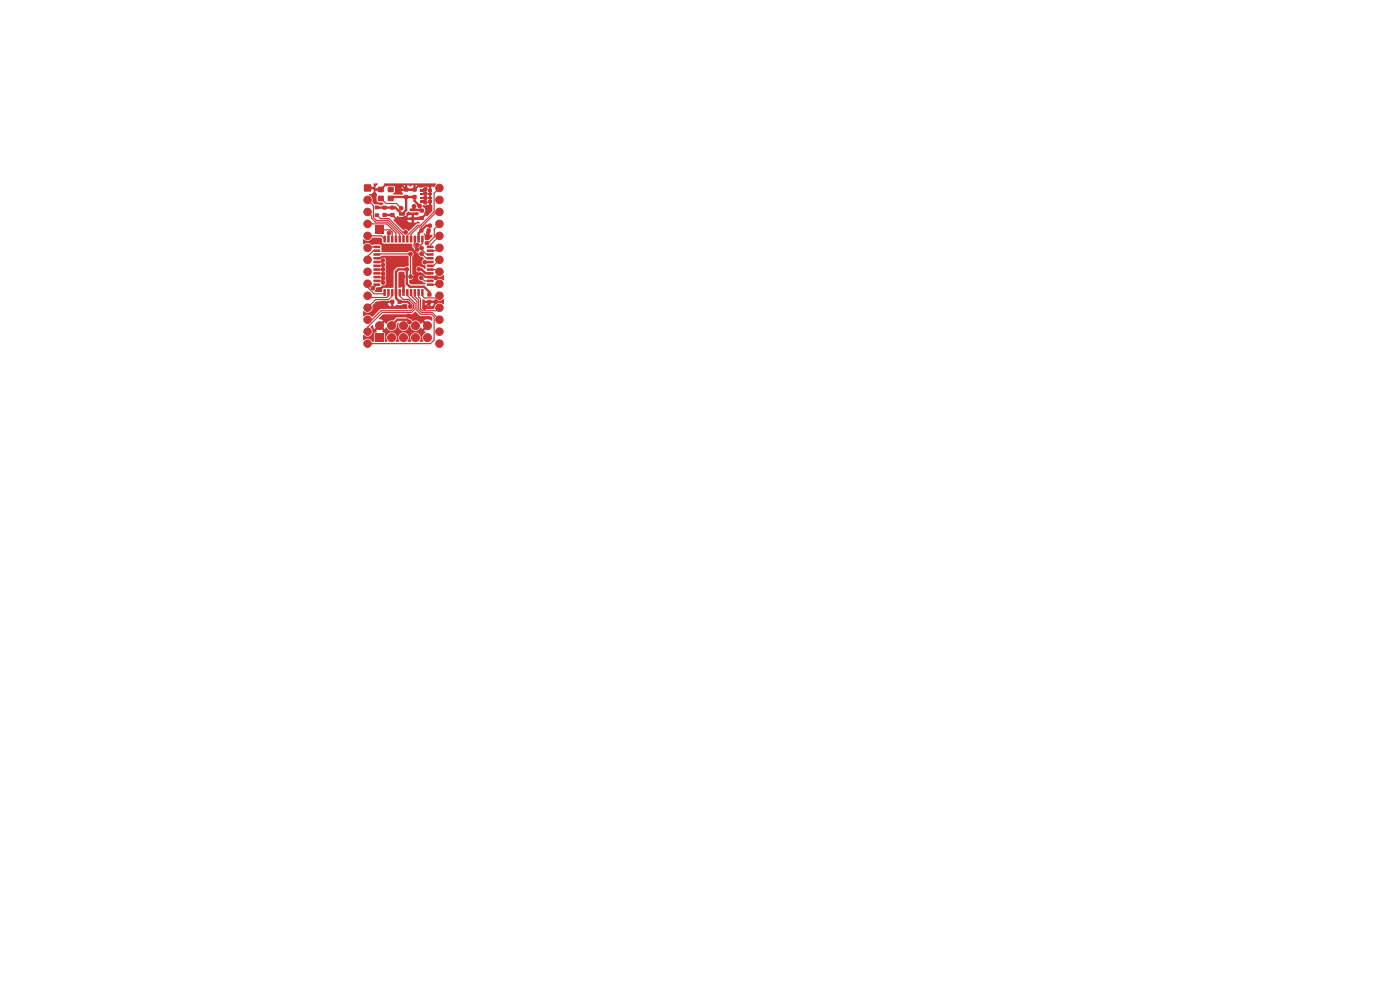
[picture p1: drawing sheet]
<svg xmlns="http://www.w3.org/2000/svg" width="297mm" height="210mm" viewBox="0 0 297 210" stroke-linecap="round" stroke-linejoin="round" font-family="sans-serif">
<g fill="#c83434">
<path d="M82.3 41.6h1.2v1h-1.2z"/>
<path d="M80.2 41.6h1.2v1h-1.2z"/>
<path d="M80.2 39.7h1.2v1h-1.2z"/>
<path d="M82.3 39.7h1.2v1h-1.2z"/>
<path d="M89 48.5h.8v.8h-.8z"/>
<path d="M90.6 48.5h.7v.8h-.7z"/>
<path d="M90.7 62.1h.8v.8h-.8z"/>
<path d="M90.7 63.7h.8v.7h-.8z"/>
<path d="M84.4 63.6h.8v.8h-.8z"/>
<path d="M82.8 63.6h.8v.8h-.8z"/>
<path d="M85.8 41.4h.8v.8h-.8z"/>
<path d="M85.8 39.9h.8v.7h-.8z"/>
<path d="M82.8 45.2h.9v.8h-.9z"/>
<path d="M82.8 43.7h.9v.7h-.9z"/>
<path d="M87.5 39.9h.9v.7h-.9z"/>
<path d="M87.5 41.4h.9v.8h-.9z"/>
<path d="M79.5 43.7h.9v.6h-.9z"/>
<path d="M79.5 45.3h.9v.7h-.9z"/>
<path d="M90.9 42.5h.8v.5h-.8z"/>
<path d="M90.9 41.7h.8v.4h-.8z"/>
<path d="M90.9 40.9h.8v.4h-.8z"/>
<path d="M90.9 40.1h.8v.5h-.8z"/>
<path d="M89.1 40.1h.8v.5h-.8z"/>
<path d="M89.1 40.9h.8v.4h-.8z"/>
<path d="M89.1 41.7h.8v.4h-.8z"/>
<path d="M89.1 42.5h.8v.5h-.8z"/>
<path d="M79.7 70.8h1.7v1.7h-1.7z"/>
</g>
<g fill="#c83434" stroke="#c83434" stroke-width=".21">
<circle cx="80.5" cy="69.1" r=".85"/>
<circle cx="83.1" cy="71.6" r=".85"/>
<circle cx="83.1" cy="69.1" r=".85"/>
<circle cx="85.6" cy="71.6" r=".85"/>
<circle cx="85.6" cy="69.1" r=".85"/>
<circle cx="88.1" cy="71.6" r=".85"/>
<circle cx="88.1" cy="69.1" r=".85"/>
<circle cx="90.7" cy="71.6" r=".85"/>
<circle cx="90.7" cy="69.1" r=".85"/>
</g>
<g fill="#c83434">
<path d="M79.2 52.1h1.4l.1 .5h-1.4z"/>
<path d="M79.2 52.9h1.4l.1 .5h-1.4z"/>
<path d="M79.2 53.7h1.4l.1 .5h-1.4z"/>
<path d="M79.2 54.5h1.4l.1 .5h-1.4z"/>
<path d="M79.2 55.3h1.4l.1 .5h-1.4z"/>
<path d="M79.2 56.1h1.4l.1 .5h-1.4z"/>
<path d="M79.2 56.9h1.4l.1 .5h-1.4z"/>
<path d="M79.2 57.7h1.4l.1 .5h-1.4z"/>
<path d="M79.2 58.5h1.4l.1 .5h-1.4z"/>
<path d="M79.2 59.3h1.4l.1 .5h-1.4z"/>
<path d="M79.2 60.1h1.4l.1 .5h-1.4z"/>
<path d="M81.4 61.3l.5 .1-.1 1.4-.5-.1z"/>
<path d="M82.2 61.3l.5 .1-.1 1.4-.5-.1z"/>
<path d="M83 61.3l.5 .1-.1 1.4-.5-.1z"/>
<path d="M83.8 61.3l.5 .1-.1 1.4-.5-.1z"/>
<path d="M84.6 61.3l.5 .1-.1 1.4-.5-.1z"/>
<path d="M85.4 61.3l.5 .1-.1 1.4-.5-.1z"/>
<path d="M86.2 61.3l.5 .1-.1 1.4-.5-.1z"/>
<path d="M87 61.3l.5 .1-.1 1.4-.5-.1z"/>
<path d="M87.8 61.3l.5 .1-.1 1.4-.5-.1z"/>
<path d="M88.6 61.3l.5 .1-.1 1.4-.5-.1z"/>
<path d="M89.4 61.3l.5 .1-.1 1.4-.5-.1z"/>
<path d="M90.6 60.1h1.3l.1 .5h-1.4z"/>
<path d="M90.6 59.3h1.3l.1 .5h-1.4z"/>
<path d="M90.6 58.5h1.3l.1 .5h-1.4z"/>
<path d="M90.6 57.7h1.3l.1 .5h-1.4z"/>
<path d="M90.6 56.9h1.3l.1 .5h-1.4z"/>
<path d="M90.6 56.1h1.3l.1 .5h-1.4z"/>
<path d="M90.6 55.3h1.3l.1 .5h-1.4z"/>
<path d="M90.6 54.5h1.3l.1 .5h-1.4z"/>
<path d="M90.6 53.7h1.3l.1 .5h-1.4z"/>
<path d="M90.6 52.9h1.3l.1 .5h-1.4z"/>
<path d="M90.6 52.1h1.3l.1 .5h-1.4z"/>
<path d="M89.4 50l.5 .1-.1 1.3h-.5z"/>
<path d="M88.6 50l.5 .1-.1 1.3h-.5z"/>
<path d="M87.8 50l.5 .1-.1 1.3h-.5z"/>
<path d="M87 50l.5 .1-.1 1.3h-.5z"/>
<path d="M86.2 50l.5 .1-.1 1.3h-.5z"/>
<path d="M85.4 50l.5 .1-.1 1.3h-.5z"/>
<path d="M84.6 50l.5 .1-.1 1.3h-.5z"/>
<path d="M83.8 50l.5 .1-.1 1.3h-.5z"/>
<path d="M83 50l.5 .1-.1 1.3h-.5z"/>
<path d="M82.2 50l.5 .1-.1 1.3h-.5z"/>
<path d="M81.4 50l.5 .1-.1 1.3h-.5z"/>
<path d="M89.1 44.3h.8v.8h-.8z"/>
<path d="M89.1 45.8h.8v.8h-.8z"/>
<path d="M77.3 39.1h1.4v1.5h-1.4z"/>
</g>
<g fill="#c83434" stroke="#c83434" stroke-width=".21">
<circle cx="78" cy="42.4" r=".8"/>
<circle cx="78" cy="45" r=".8"/>
<circle cx="78" cy="47.5" r=".8"/>
<circle cx="78" cy="50" r=".8"/>
<circle cx="78" cy="52.6" r=".8"/>
<circle cx="78" cy="55.1" r=".8"/>
<circle cx="78" cy="57.7" r=".8"/>
<circle cx="78" cy="60.2" r=".8"/>
<circle cx="78" cy="62.7" r=".8"/>
<circle cx="78" cy="65.3" r=".8"/>
<circle cx="78" cy="67.8" r=".8"/>
<circle cx="78" cy="70.4" r=".8"/>
<circle cx="78" cy="72.9" r=".8"/>
<circle cx="93.2" cy="72.9" r=".8"/>
<circle cx="93.2" cy="70.4" r=".8"/>
<circle cx="93.2" cy="67.8" r=".8"/>
<circle cx="93.2" cy="65.3" r=".8"/>
<circle cx="93.2" cy="62.7" r=".8"/>
<circle cx="93.2" cy="60.2" r=".8"/>
<circle cx="93.2" cy="57.7" r=".8"/>
<circle cx="93.2" cy="55.1" r=".8"/>
<circle cx="93.2" cy="52.6" r=".8"/>
<circle cx="93.2" cy="50" r=".8"/>
<circle cx="93.2" cy="47.5" r=".8"/>
<circle cx="93.2" cy="45" r=".8"/>
<circle cx="93.2" cy="42.4" r=".8"/>
<circle cx="93.2" cy="39.9" r=".8"/>
</g>
<g fill="#c83434">
<path d="M86.9 46.1h1.2l.1 .5-1.2 .1z"/>
<path d="M86.9 44.2h1.2l.1 .5-1.2 .1z"/>
<path d="M84.7 45.2h1.2v.5h-1.2z"/>
<path d="M81.2 45.2h.8v.8h-.8z"/>
<path d="M81.2 43.7h.8v.7h-.8z"/>
<path d="M79.7 47.9h1.7v1.7h-1.7z"/>
</g>
<g fill="#c83434" stroke="#c83434" stroke-width=".21">
<circle cx="90.1" cy="65.3" r=".4"/>
<circle cx="92.5" cy="64" r=".4"/>
<circle cx="92.5" cy="58.9" r=".4"/>
<circle cx="88.1" cy="54.9" r=".4"/>
<circle cx="85.5" cy="52.8" r=".4"/>
<circle cx="85.1" cy="44.2" r=".4"/>
<circle cx="82.5" cy="49.4" r=".4"/>
<circle cx="78.9" cy="51.3" r=".4"/>
<circle cx="86.9" cy="68.3" r=".4"/>
<circle cx="90.5" cy="45.2" r=".4"/>
<circle cx="87.8" cy="43.8" r=".4"/>
<circle cx="91.2" cy="47.9" r=".4"/>
<circle cx="83" cy="52.8" r=".4"/>
<circle cx="90.6" cy="50.3" r=".4"/>
<circle cx="90.6" cy="51.6" r=".4"/>
<circle cx="87.1" cy="53.9" r=".4"/>
<circle cx="89" cy="43.7" r=".4"/>
<circle cx="85.9" cy="46.3" r=".4"/>
<circle cx="85.5" cy="54.9" r=".4"/>
<circle cx="85.5" cy="58.7" r=".4"/>
<circle cx="86.3" cy="57.1" r=".4"/>
<circle cx="87.1" cy="58.7" r=".4"/>
<circle cx="86" cy="49.3" r=".4"/>
<circle cx="88.8" cy="57.1" r=".4"/>
<circle cx="88.1" cy="58.9" r=".4"/>
<circle cx="89.4" cy="58.9" r=".4"/>
<circle cx="82.3" cy="58.9" r=".4"/>
<circle cx="80.4" cy="64.5" r=".4"/>
<circle cx="86.7" cy="67" r=".4"/>
<circle cx="87" cy="65" r=".4"/>
<circle cx="79.1" cy="61.1" r=".4"/>
<circle cx="81.3" cy="59.9" r=".4"/>
<circle cx="81.3" cy="59" r=".4"/>
<circle cx="89.4" cy="53.8" r=".4"/>
<circle cx="89.4" cy="52.6" r=".4"/>
<circle cx="88.5" cy="52.9" r=".4"/>
<circle cx="88.5" cy="52" r=".4"/>
<circle cx="90.1" cy="55.6" r=".4"/>
<circle cx="81.2" cy="55.3" r=".4"/>
<circle cx="81.3" cy="56.2" r=".4"/>
<circle cx="81.3" cy="58.1" r=".4"/>
<circle cx="81.3" cy="57.1" r=".4"/>
<circle cx="90.2" cy="40.1" r=".4"/>
<circle cx="90.2" cy="41" r=".4"/>
<circle cx="90.2" cy="42.9" r=".4"/>
<circle cx="90.2" cy="42" r=".4"/>
</g>
<g fill="none" stroke="#c83434" stroke-width=".25">
<path d="M93.2 39.9l-1.1 1.1v3.9l-2.9 2.9h-.6l-2.2 2.2v.7M78 50h2.9l.7 .7M78 45l.9 .8v.5l.8 .8h2.5l2.6 2.6v1M78 47.5h4l2 1.9v1.3M78 42.4l1.2 1.3v2.5l.6 .5h2.6l3.2 3.3v.7M78.2 52.4h1.7M79.9 59.6h1l.4 .3M79.9 58.8h1.2l.2 .2M79.9 53.2h-.7l-1.2 1.2v.7M79.9 58l1.4 .1M80 45.6l.7 .8h1.8l2.9 2.9h.6M80.1 53.9h7v4.8"/>
<path d="M80.5 48.8h2.3l.4 .4v1.5M80.8 42.1l1.1 1.1h2.2l1 1M81.2 55.3l-.3 .3h-1M81.3 56.2l-.2 .2h-1.2M81.3 57.1l-1.4 .1M82.5 49.4l-.1 .2v1.1M88 50.7l-.2 1.6 .7 .6M89.4 58.9l.6 .7h1.3M89.4 48.2h-.7l-1.5 1.5v1M89.4 48.2h.1M89.4 52.6v.3l1.1 1.1h.8M89.4 53.8l1 1h.9"/>
<path d="M89.5 42.7h.5l.2 .2M89.5 41.9l.7 .1M89.6 50.7v.9l-.3 .4h-.8M90.1 55.6h1.1M90.2 40.1l-.2 .2h-.5M90.2 41l-.7 .1M91.3 57.2h1.5M92.6 45l-3.2 3.2M93.2 47.5l-1.1 1.1v1.7l-1.2 1.3h-.3M93.2 52.6l-.6 .6h-1.3M93.2 50l-1.9 2v.4M93.2 55.1l-1.2 1.3h-.7"/>
<path d="M78 60.2v.7l1.4 1.4h1.9l.3-.3M79.9 60.4l-.8 .7M82.4 62v.8l-.3 .3h-3.7M83.2 62v.8l-.8 .8h-2.7l-1.7 1.7M84.8 62v.8l.7 .7h1.2l1 1v.9l-.5 .5h-6.4l-1.9 1.9h-.9M86.4 62v.7l1.7 1.7v1.1l-.8 .8h-6.2l-3.1 3.1v1M87.2 62v.7l1.2 1.2v1.9l.9 .9h2.2l.6 .5v4.9l-.8 .8h-13.3M88 62v.9l.8 .8v2l.6 .6h2.3l1.5 1.5M88.8 62v1l.4 .4v2.1l.4 .4h3l.6-.6M89.6 62v.8l.4 .4h2.8M91.3 60.4h1.7"/>
</g>
<g fill="none" stroke="#c83434" stroke-width=".4">
<path d="M78 39.9h1.2l.3 .3h1.3l1-1h3.4l1 1h1.7l.9-.8h2.1l.4 .4v4.7l-1.8 1.7M78.9 51.3h1.6l1.5 1.5h5.4l.7 .7v5.4l.7-.7h.9l.6 .6h2l.2 .1M81.6 45.6h1.6l.9 .8h1.7l.1-.1 .2 .1h3.2M82.3 54.7l-.2-.2h-1.1l-.3 .3h-.8M82.3 54.7v4.2l.2-.1M82.3 54.7h3.1M85.5 58.7l.1 3.3M85.5 52.8h.1M90.9 48.9l-.3 .4v1M80.5 69.1l2.1-2.1h6l2.1 2.1M80.9 64h.1M80.9 64l-.5 .5"/>
<path d="M80.9 64h2.3M91.1 64.2l-1 1.1M91.1 64h1.4"/>
</g>
<path d="M83.2 41.8h4.7v.8l1.1 1.1M86.2 41.8v2.8l-.9 .9-1.4-1.5h-3.9M87.8 43.8v.4l-.2 .3h1.7M88.8 57.1h.6l.9 .9h1M91.2 47.9h-.8l-1.6 1.6v1.2M86.9 68.3l-.5-.5h-2.1l-1.2 1.3M91.1 62.5v-.5l-1.1-1.2h-3.1l-.6-.6v-3.1h-1.8l-.5 .5v5.6l.8 .8h1.7l.5 .6v.4" fill="none" stroke="#c83434" stroke-width=".5"/>
<g fill="#c83434">
<path d="M79 69h.1l.3 .8 .6-.6 .4 .4-.6 .6 .2 .3-.6 .2v1.7l-.3 .1a1.22 1.22 0 0 0-2-.3v-1.1a1.13 1.13 0 0 0 1.7 0 1.13 1.13 0 0 0-.2-1.7z"/>
<path d="M80.7 69.6l.3-.4 .6 .6 .3-.4a1.19 1.19 0 0 0 1.5 .7 1.19 1.19 0 0 0 .8-1.4l.4-.2a1.17 1.17 0 0 0 .8 1.6 1.17 1.17 0 0 0 1.4-1.1h.2a1.18 1.18 0 0 0 .9 1.2 1.18 1.18 0 0 0 1.4-.8l.3 .4 .6-.6 .4 .4-.7 .6 .4 .3a1.36 1.36 0 0 0-.5 2l-.8-.1a1.15 1.15 0 0 0-.1-1.6 1.15 1.15 0 0 0-1.6 0 1.15 1.15 0 0 0 0 1.7l-.8-.1a1.15 1.15 0 0 0-.1-1.6 1.15 1.15 0 0 0-1.6 0 1.15 1.15 0 0 0-.1 1.7l-.8-.1a1.15 1.15 0 0 0 0-1.6 1.15 1.15 0 0 0-1.7 0 1.15 1.15 0 0 0 0 1.7l-.6-.1v-1.7l-.5-.3 .2-.2z"/>
<path d="M81.2 66.7h6.2l.8-.6 .9 .9 2.3 .1 .3 .3v.5l-.1 .1a1.38 1.38 0 0 0-1.7 0l.7 .6-.4 .4-.6-.7-.2 .4h-.2a1.23 1.23 0 0 0-1.7-.6l-1.1-.8h-2.1l-.8 .7a1.24 1.24 0 0 0-1.5 .7h-.1l-.3-.4-.6 .7-.3-.4 .6-.6-.9-.4z"/>
<path d="M77 66h.1a1.15 1.15 0 0 0 1.4 .2 1.15 1.15 0 0 0 .5-1.4l.5-.5h2.8a.71 .71 0 0 0 .7 .7v-.7h-3.5l.4-.4h2.6l.6-.1 .4 .3v.9l.4-.2a.37 .37 0 0 1 .6-.1h.6l.4-.2h.8l.1 .2 .1 .8h-5.7l-1.8 1.7h-.2a1.15 1.15 0 0 0-1.7-.1z"/>
<path d="M89.6 63.5l.5 .1v.2h2v-.2h.5a1.19 1.19 0 0 0 1.5-.2v1.2a1.16 1.16 0 0 0-1.3-.3 1.16 1.16 0 0 0-.7 1.2h-2.4l-.1-.2v-1h.5l.4 .6 .8 .1a.71 .71 0 0 0 .8-.7h-.8v.7h-.5v-.7h-1.2z"/>
<path d="M84.7 57.7h1.1v2.6l.2 .4-.1 .1-.1 1.2h-.4v-1.2l-.5 .3-.4-.1v-3.1z"/>
<path d="M81.2 54.3h5.3l.2 .2v1.9l-.9 .2-1.5 .1-.7 .6-.2 3.7-2.1 .1-.2 .2-.1 .6h-1.5l.4-1h.8l.2-.3a.79 .79 0 0 0 .8-.2 .79 .79 0 0 0 .1-.9l.1-.6-.1-.4 .1-.5-.1-.4 .1-.5-.1-.4 .1-.5-.1-.4a.84 .84 0 0 0-.6-1.3z"/>
<path d="M77 50.8l.1-.1a1.23 1.23 0 0 0 2-.3h1.7l.3 .4v.8l.3 .1h6l.1 .7 .3 .4 .1 .4 .5 .4a.24 .24 0 0 1 .3 0 .24 .24 0 0 1 .1 .3l.2 .4 .6 .2 .3 .4a.76 .76 0 0 0-.4 .9 .76 .76 0 0 0 .8 .5l-.1 .8-.6-.4a.99 .99 0 0 0-1.4 .4v.1a.79 .79 0 0 0 1.1 .5l.4 .5a.74 .74 0 0 0-.9 .3 .74 .74 0 0 0 .1 .9l1.3 .6 .1 .3h-3.1l-.4-.3v-.6a.74 .74 0 0 0 .9-.4 .74 .74 0 0 0-.2-.9v-3.6a.7 .7 0 0 0 0-1.1 .7 .7 0 0 0-1 .1h-5.4l-.2-.7v-.7l-.1-.2h-1.5l-.3 .1a1.39 1.39 0 0 0-1.9-.1z"/>
<path d="M91.3 58.6l1.3-.1a1.26 1.26 0 0 0 1.5-.1l.1 1-.2 .1a1.19 1.19 0 0 0-1.5-.2v-.3h-1.2z"/>
<path d="M89.9 49.6l.2-.1 .6 .4v-.9l.4-.1 .1 .1v.9l.4-.2 .2 .4-.8 .8-.8 .1-.1-1z"/>
<path d="M83.5 46.6l.6-.4h3.2v-.6a.71 .71 0 0 0-.9 .6h-2.3l.2-.4 .4 .2h1.1l.3-.2a.88 .88 0 0 1 .5-.9l.4 .2 1.7-.1 .1 .4a.41 .41 0 0 1-.7 .2h-.3v.6l1.5-.2 .2 .4-.7 .1-.1 .2h-.9v.5l.9-.2 .4 .3-.8 .2-1.5 1.5a.95 .95 0 0 0-1.3-.2l-2.1-2.1h3a.71 .71 0 0 0 .9 .5v-.5z"/>
<path d="M81.5 38.9h11l-.3 .8-.7-.1v3.9l.2 .1v1.2l-1.1 1.1-.2-.2a.45 .45 0 0 1-.2-.7v-.7a.66 .66 0 0 1-.5-.8h1.3v-3.9h-.4a.75 .75 0 0 0-1 .2h-.7l-.3-.4-.4-.1v.8l-.3 .4h-2.7l.3 .6v.2l-2.1-.1 .4-.6v-.6h2.1v-.7h.5v.7h1.3v-.7l-.6 .3-.5-.3h-.7a.71 .71 0 0 0-.7 .7h-1.4l-.1-.4-.3-.3h-1l-.4 .3-.6-.5z"/>
<path d="M81.6 45.4l1.5-.1 .1 .4-.1 .1h-1.4z"/>
<path d="M78.3 39.6h1v-.7h.8l.1 .2a.79 .79 0 0 0-.6 .8l1.2 .1-.1 .4h-1.1l.1 .5 .4 .4-.2 .3v.9l.3 .4 .9 .1 .2 .3-.4 .2-.6-.2-.8 .1-.5-.5a1.31 1.31 0 0 0-.8-1.6l.1-.1a.84 .84 0 0 0 1-1.1h-1z"/>
</g>
</svg>
